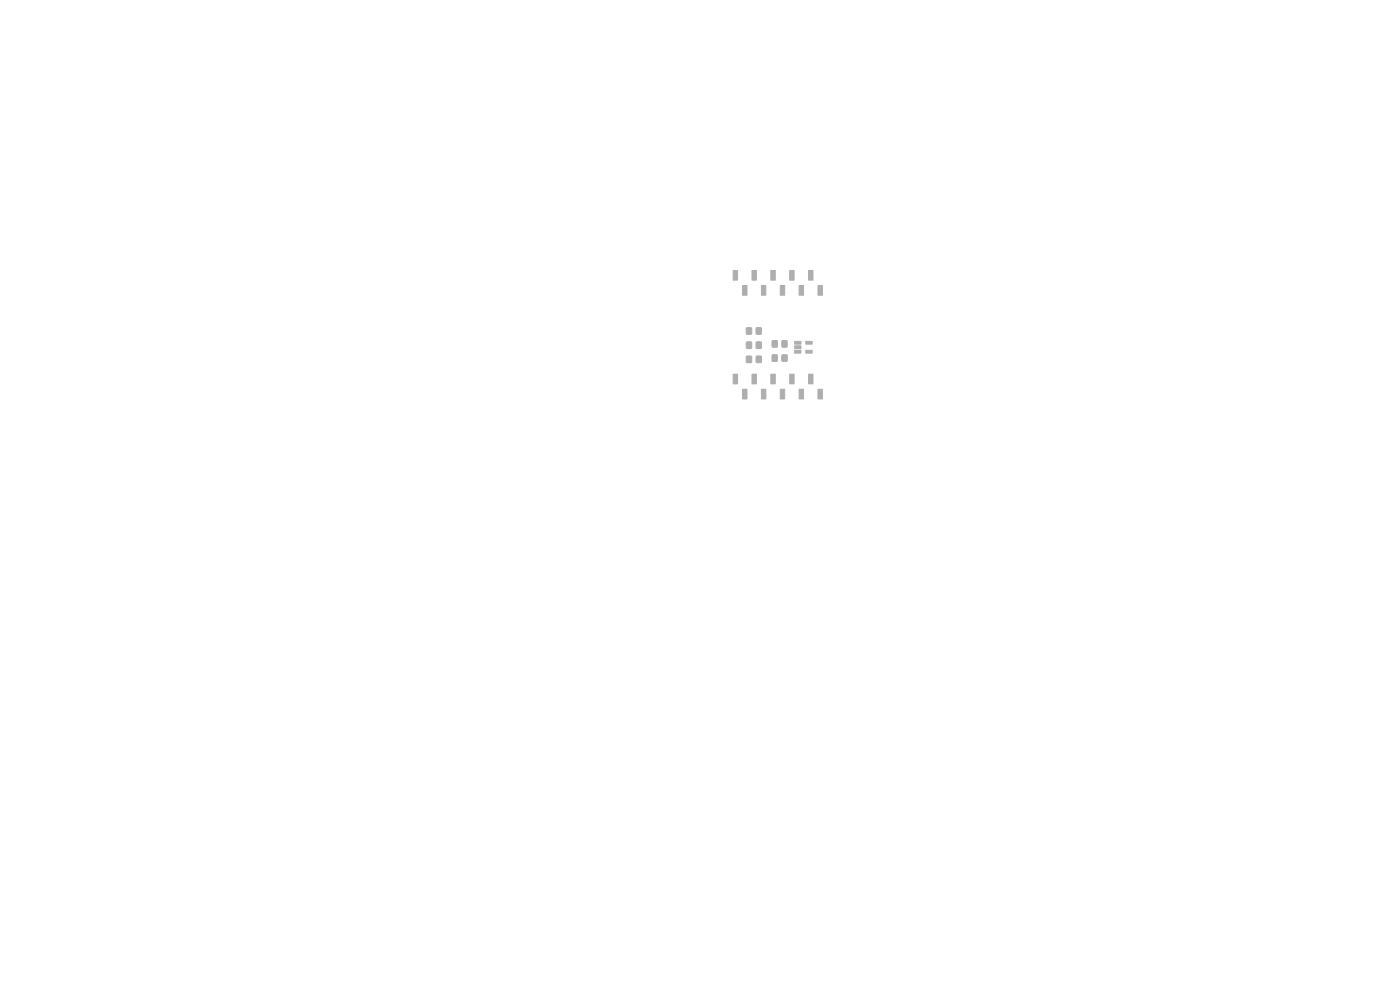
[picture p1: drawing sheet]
<svg xmlns="http://www.w3.org/2000/svg" width="297mm" height="210mm" viewBox="0 0 297 210" stroke-linecap="round" stroke-linejoin="round" font-family="sans-serif">
<g fill="#bbaaa4" stroke="#bbaaa4" stroke-width=".21">
<path d="M155.5 57.4h1v2h-1z"/>
<path d="M157.5 60.6h1v2h-1z"/>
<path d="M159.5 57.4h1v2h-1z"/>
<path d="M161.5 60.6h1v2h-1z"/>
<path d="M163.5 57.4h1v2h-1z"/>
<path d="M165.5 60.6h1v2h-1z"/>
<path d="M167.5 57.4h1v2h-1z"/>
<path d="M169.5 60.6h1v2h-1z"/>
<path d="M171.5 57.4h1v2h-1z"/>
<path d="M173.5 60.6h1v2h-1z"/>
<path d="M168.6 72.4h1.3v.6h-1.3z"/>
<path d="M168.6 73.4h1.3v.5l-1.3 .1z"/>
<path d="M168.6 74.3h1.3v.6h-1.3z"/>
<path d="M171 74.3h1.3v.6h-1.3z"/>
<path d="M171 72.4h1.3v.6h-1.3z"/>
<path d="M155.5 79.4h1v2h-1z"/>
<path d="M157.5 82.6h1v2h-1z"/>
<path d="M159.5 79.4h1v2h-1z"/>
<path d="M161.5 82.6h1v2h-1z"/>
<path d="M163.5 79.4h1v2h-1z"/>
<path d="M165.5 82.6h1v2h-1z"/>
<path d="M167.5 79.4h1v2h-1z"/>
<path d="M169.5 82.6h1v2h-1z"/>
<path d="M171.5 79.4h1v2h-1z"/>
<path d="M173.5 82.6h1v2h-1z"/>
<path d="M158.4 75.6h1v1.3h-1z"/>
<path d="M160.5 75.6h1v1.3h-1z"/>
<path d="M158.4 72.6h1v1.3h-1z"/>
<path d="M160.5 72.6h1v1.3h-1z"/>
<path d="M163.8 72.3h1.1v1.3h-1.1z"/>
<path d="M165.9 72.3h1v1.3h-1z"/>
<path d="M163.8 75.3h1.1v1.3h-1.1z"/>
<path d="M165.9 75.3h1v1.3h-1z"/>
<path d="M158.4 69.6h1v1.3h-1z"/>
<path d="M160.5 69.6h1v1.3h-1z"/>
</g>
</svg>
